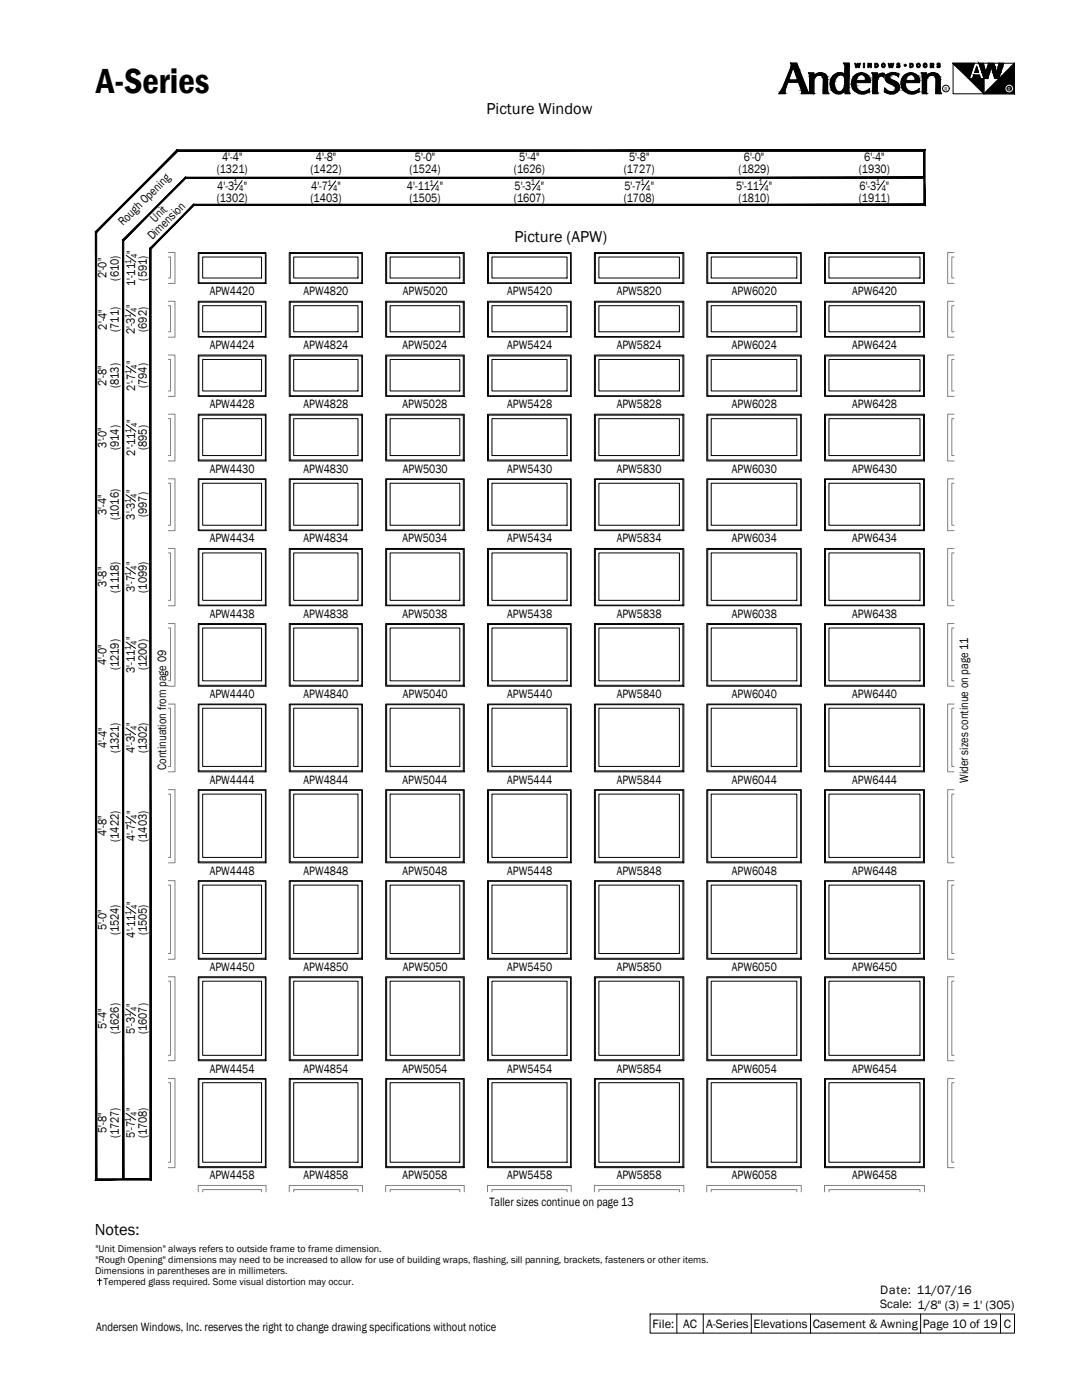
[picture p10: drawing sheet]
<svg xmlns="http://www.w3.org/2000/svg" width="216mm" height="279mm" viewBox="0 0 216 279" stroke-linecap="round" stroke-linejoin="round" font-family="sans-serif">
<defs><g id="words">
<text font-size="7.1" x="19.2" y="18.7">A-Series</text>
<text font-size="3.3" x="18.9" y="246.4">Notes:</text>
<g font-size="3.2">
<text x="97.1" y="22.7">Picture Window</text>
<text x="102.7" y="48.3">Picture (APW)</text>
</g>
<g font-size="2.5">
<text x="43.2" y="34.6">(1321)</text>
<text x="44.3" y="32.2">4'-4&quot;</text>
<text x="62" y="34.6">(1422)</text>
<text x="63" y="32.2">4'-8&quot;</text>
<text x="81.7" y="34.6">(1524)</text>
<text x="82.8" y="32.2">5'-0&quot;</text>
<text x="102.5" y="34.6">(1626)</text>
<text x="103.6" y="32.2">5'-4&quot;</text>
<text x="124.5" y="34.6">(1727)</text>
<text x="125.5" y="32.2">5'-8&quot;</text>
<text x="147.4" y="34.6">(1829)</text>
<text x="148.5" y="32.2">6'-0&quot;</text>
<text x="171.4" y="34.6">(1930)</text>
<text x="172.5" y="32.2">6'-4&quot;</text>
<text x="43.2" y="40.2">(1302)</text>
<text x="43.4" y="37.8">4'-3</text>
<text x="48.6" y="37.8">&quot;</text>
<text x="62" y="40.2">(1403)</text>
<text x="62.1" y="37.9">4'-7</text>
<text x="67.4" y="37.9">&quot;</text>
<text x="81.2" y="37.9">4'-11</text>
<text x="81.7" y="40.2">(1505)</text>
<text x="87.7" y="37.9">&quot;</text>
<text x="102.5" y="40.2">(1607)</text>
<text x="102.7" y="37.8">5'-3</text>
<text x="107.9" y="37.8">&quot;</text>
<text x="124.5" y="40.2">(1708)</text>
<text x="124.6" y="37.8">5'-7</text>
<text x="129.9" y="37.8">&quot;</text>
<text x="146.9" y="37.8">5'-11</text>
<text x="147.4" y="40.2">(1810)</text>
<text x="153.4" y="37.8">&quot;</text>
<text x="171.4" y="40.2">(1911)</text>
<text x="171.5" y="37.8">6'-3</text>
<text x="176.8" y="37.8">&quot;</text>
<text x="24.6" y="45.2" transform="rotate(-45 24.6 45.2)">Rough Opening</text>
<text x="30.4" y="48" transform="rotate(-45 30.4 48)">Dimension</text>
<text x="31" y="44.5" transform="rotate(-45 31 44.5)">Unit</text>
<text x="27" y="50.6" transform="rotate(-90 27 50.6)">&quot;</text>
<text x="21.3" y="55.5" transform="rotate(-90 21.3 55.5)">2'-0&quot;</text>
<text x="23.7" y="56" transform="rotate(-90 23.7 56)">(610)</text>
<text x="27" y="57.1" transform="rotate(-90 27 57.1)">1'-11</text>
<text x="29.3" y="56" transform="rotate(-90 29.3 56)">(591)</text>
<text x="41.8" y="58.9">APW4420</text>
<text x="60.6" y="58.9">APW4820</text>
<text x="80.4" y="58.9">APW5020</text>
<text x="101.2" y="58.9">APW5420</text>
<text x="123.1" y="58.9">APW5820</text>
<text x="146" y="58.9">APW6020</text>
<text x="170" y="58.9">APW6420</text>
<text x="21.3" y="65.8" transform="rotate(-90 21.3 65.8)">2'-4&quot;</text>
<text x="26.9" y="61.4" transform="rotate(-90 26.9 61.4)">&quot;</text>
<text x="23.7" y="66.2" transform="rotate(-90 23.7 66.2)">(711)</text>
<text x="26.9" y="66.7" transform="rotate(-90 26.9 66.7)">2'-3</text>
<text x="29.3" y="66.2" transform="rotate(-90 29.3 66.2)">(692)</text>
<text x="41.8" y="69.6">APW4424</text>
<text x="60.6" y="69.6">APW4824</text>
<text x="80.3" y="69.6">APW5024</text>
<text x="101.2" y="69.6">APW5424</text>
<text x="123.1" y="69.6">APW5824</text>
<text x="146" y="69.6">APW6024</text>
<text x="170" y="69.6">APW6424</text>
<text x="21.3" y="77" transform="rotate(-90 21.3 77)">2'-8&quot;</text>
<text x="23.7" y="77.5" transform="rotate(-90 23.7 77.5)">(813)</text>
<text x="27" y="78" transform="rotate(-90 27 78)">2'-7</text>
<text x="27" y="72.7" transform="rotate(-90 27 72.7)">&quot;</text>
<text x="29.3" y="77.5" transform="rotate(-90 29.3 77.5)">(794)</text>
<text x="41.8" y="81.5">APW4428</text>
<text x="60.6" y="81.5">APW4828</text>
<text x="80.3" y="81.5">APW5028</text>
<text x="101.2" y="81.5">APW5428</text>
<text x="123.1" y="81.5">APW5828</text>
<text x="146" y="81.5">APW6028</text>
<text x="170" y="81.5">APW6428</text>
<text x="21.3" y="89.3" transform="rotate(-90 21.3 89.3)">3'-0&quot;</text>
<text x="23.7" y="89.8" transform="rotate(-90 23.7 89.8)">(914)</text>
<text x="27" y="84.4" transform="rotate(-90 27 84.4)">&quot;</text>
<text x="29.3" y="89.8" transform="rotate(-90 29.3 89.8)">(895)</text>
<text x="27" y="90.9" transform="rotate(-90 27 90.9)">2'-11</text>
<text x="41.8" y="94.3">APW4430</text>
<text x="60.6" y="94.3">APW4830</text>
<text x="80.4" y="94.3">APW5030</text>
<text x="101.2" y="94.3">APW5430</text>
<text x="123.1" y="94.3">APW5830</text>
<text x="146" y="94.3">APW6030</text>
<text x="170" y="94.3">APW6430</text>
<text x="26.9" y="98.4" transform="rotate(-90 26.9 98.4)">&quot;</text>
<text x="21.3" y="102.7" transform="rotate(-90 21.3 102.7)">3'-4&quot;</text>
<text x="23.7" y="103.8" transform="rotate(-90 23.7 103.8)">(1016)</text>
<text x="26.9" y="103.7" transform="rotate(-90 26.9 103.7)">3'-3</text>
<text x="29.3" y="103.2" transform="rotate(-90 29.3 103.2)">(997)</text>
<text x="26.9" y="112.8" transform="rotate(-90 26.9 112.8)">&quot;</text>
<text x="41.8" y="108.3">APW4434</text>
<text x="60.6" y="108.3">APW4834</text>
<text x="80.3" y="108.3">APW5034</text>
<text x="101.2" y="108.3">APW5434</text>
<text x="123.1" y="108.3">APW5834</text>
<text x="146" y="108.3">APW6034</text>
<text x="170" y="108.3">APW6434</text>
<text x="21.3" y="117.2" transform="rotate(-90 21.3 117.2)">3'-8&quot;</text>
<text x="23.7" y="118.3" transform="rotate(-90 23.7 118.3)">(1118)</text>
<text x="26.9" y="118.2" transform="rotate(-90 26.9 118.2)">3'-7</text>
<text x="29.3" y="118.3" transform="rotate(-90 29.3 118.3)">(1099)</text>
<text x="41.8" y="123.2">APW4438</text>
<text x="60.6" y="123.2">APW4838</text>
<text x="80.3" y="123.2">APW5038</text>
<text x="101.2" y="123.2">APW5438</text>
<text x="123.1" y="123.2">APW5838</text>
<text x="146" y="123.2">APW6038</text>
<text x="170" y="123.2">APW6438</text>
<text x="26.9" y="127.7" transform="rotate(-90 26.9 127.7)">&quot;</text>
<text x="21.3" y="132.7" transform="rotate(-90 21.3 132.7)">4'-0&quot;</text>
<text x="23.7" y="133.8" transform="rotate(-90 23.7 133.8)">(1219)</text>
<text x="26.9" y="134.3" transform="rotate(-90 26.9 134.3)">3'-11</text>
<text x="29.3" y="133.8" transform="rotate(-90 29.3 133.8)">(1200)</text>
<text x="41.8" y="139.3">APW4440</text>
<text x="60.6" y="139.3">APW4840</text>
<text x="80.4" y="139.3">APW5040</text>
<text x="101.2" y="139.3">APW5440</text>
<text x="123.1" y="139.3">APW5840</text>
<text x="146" y="139.3">APW6040</text>
<text x="170" y="139.3">APW6440</text>
<text x="21.3" y="149.3" transform="rotate(-90 21.3 149.3)">4'-4&quot;</text>
<text x="26.9" y="145" transform="rotate(-90 26.9 145)">&quot;</text>
<text x="23.7" y="150.4" transform="rotate(-90 23.7 150.4)">(1321)</text>
<text x="26.9" y="150.2" transform="rotate(-90 26.9 150.2)">4'-3</text>
<text x="29.3" y="150.4" transform="rotate(-90 29.3 150.4)">(1302)</text>
<text x="33.1" y="153.7" transform="rotate(-90 33.1 153.7)">Continuation from page 09</text>
<text x="41.8" y="156.4">APW4444</text>
<text x="60.6" y="156.4">APW4844</text>
<text x="80.3" y="156.4">APW5044</text>
<text x="101.2" y="156.4">APW5444</text>
<text x="123.1" y="156.4">APW5844</text>
<text x="146" y="156.4">APW6044</text>
<text x="170" y="156.4">APW6444</text>
<text x="193.2" y="156.3" transform="rotate(-90 193.2 156.3)">Wider sizes continue on page 11</text>
<text x="21.3" y="166.9" transform="rotate(-90 21.3 166.9)">4'-8&quot;</text>
<text x="27" y="167.8" transform="rotate(-90 27 167.8)">4'-7</text>
<text x="27" y="162.5" transform="rotate(-90 27 162.5)">&quot;</text>
<text x="23.7" y="168" transform="rotate(-90 23.7 168)">(1422)</text>
<text x="29.3" y="168" transform="rotate(-90 29.3 168)">(1403)</text>
<text x="41.8" y="174.5">APW4448</text>
<text x="60.6" y="174.5">APW4848</text>
<text x="80.3" y="174.5">APW5048</text>
<text x="101.2" y="174.5">APW5448</text>
<text x="123.1" y="174.5">APW5848</text>
<text x="146" y="174.5">APW6048</text>
<text x="170" y="174.5">APW6448</text>
<text x="21.3" y="185.6" transform="rotate(-90 21.3 185.6)">5'-0&quot;</text>
<text x="27" y="180.6" transform="rotate(-90 27 180.6)">&quot;</text>
<text x="23.7" y="186.7" transform="rotate(-90 23.7 186.7)">(1524)</text>
<text x="27" y="187.1" transform="rotate(-90 27 187.1)">4'-11</text>
<text x="29.3" y="186.7" transform="rotate(-90 29.3 186.7)">(1505)</text>
<text x="41.8" y="193.8">APW4450</text>
<text x="60.6" y="193.8">APW4850</text>
<text x="80.4" y="193.8">APW5050</text>
<text x="101.2" y="193.8">APW5450</text>
<text x="123.1" y="193.8">APW5850</text>
<text x="146" y="193.8">APW6050</text>
<text x="170" y="193.8">APW6450</text>
<text x="26.9" y="201" transform="rotate(-90 26.9 201)">&quot;</text>
<text x="21.3" y="205.3" transform="rotate(-90 21.3 205.3)">5'-4&quot;</text>
<text x="23.7" y="206.4" transform="rotate(-90 23.7 206.4)">(1626)</text>
<text x="26.9" y="206.3" transform="rotate(-90 26.9 206.3)">5'-3</text>
<text x="29.3" y="206.4" transform="rotate(-90 29.3 206.4)">(1607)</text>
<text x="41.8" y="214">APW4454</text>
<text x="60.6" y="214">APW4854</text>
<text x="80.3" y="214">APW5054</text>
<text x="101.2" y="214">APW5454</text>
<text x="123.1" y="214">APW5854</text>
<text x="146" y="214">APW6054</text>
<text x="170" y="214">APW6454</text>
<text x="26.9" y="221.8" transform="rotate(-90 26.9 221.8)">&quot;</text>
<text x="21.3" y="226.1" transform="rotate(-90 21.3 226.1)">5'-8&quot;</text>
<text x="23.7" y="227.2" transform="rotate(-90 23.7 227.2)">(1727)</text>
<text x="26.9" y="227.1" transform="rotate(-90 26.9 227.1)">5'-7</text>
<text x="29.3" y="227.2" transform="rotate(-90 29.3 227.2)">(1708)</text>
<text x="41.8" y="235.4">APW4458</text>
<text x="60.6" y="235.4">APW4858</text>
<text x="80.3" y="235.4">APW5058</text>
<text x="101.2" y="235.4">APW5458</text>
<text x="123.1" y="235.4">APW5858</text>
<text x="146" y="235.4">APW6058</text>
<text x="170" y="235.4">APW6458</text>
<text x="97.7" y="240.6">Taller sizes continue on page 13</text>
<text x="175.6" y="258.3">Date: 11/07/16</text>
<text x="175.6" y="261.1">Scale: 1/8&quot; (3) = 1' (305)</text>
<text x="19.2" y="265.6">Andersen Windows, Inc. reserves the right to change drawing specifications without notice</text>
<text x="130.2" y="265">File:</text>
<text x="136.3" y="265">AC</text>
<text x="140.9" y="265">A-Series</text>
<text x="150.4" y="265">Elevations</text>
<text x="162.2" y="265">Casement &amp; Awning</text>
<text x="184.1" y="265">Page 10 of 19</text>
<text x="200.3" y="265">C</text>
</g>
<g font-size="2">
<text x="19" y="249.9">&quot;Unit Dimension&quot; always refers to outside frame to frame dimension.</text>
<text x="19" y="254.3">Dimensions in parentheses are in millimeters.</text>
<text x="19" y="252.1">&quot;Rough Opening&quot; dimensions may need to be increased to allow for use of building wraps, flashing, sill panning, brackets, fasteners or other items.</text>
<text x="20.7" y="256.5">Tempered glass required. Some visual distortion may occur.</text>
</g>
<g font-size="1.7">
<text x="46.6" y="37">1</text>
<text x="47.7" y="38.2">4</text>
<text x="65.3" y="37.1">1</text>
<text x="66.5" y="38.2">4</text>
<text x="85.7" y="37.1">1</text>
<text x="86.9" y="38.2">4</text>
<text x="105.9" y="37">1</text>
<text x="107.1" y="38.2">4</text>
<text x="127.8" y="37">1</text>
<text x="129" y="38.2">4</text>
<text x="151.4" y="37">1</text>
<text x="152.5" y="38.2">4</text>
<text x="174.7" y="37">1</text>
<text x="176" y="38.2">4</text>
<text x="26.2" y="52.6" transform="rotate(-90 26.2 52.6)">1</text>
<text x="27.4" y="51.5" transform="rotate(-90 27.4 51.5)">4</text>
<text x="26.1" y="63.4" transform="rotate(-90 26.1 63.4)">1</text>
<text x="27.3" y="62.3" transform="rotate(-90 27.3 62.3)">4</text>
<text x="26.2" y="74.7" transform="rotate(-90 26.2 74.7)">1</text>
<text x="27.4" y="73.6" transform="rotate(-90 27.4 73.6)">4</text>
<text x="26.2" y="86.5" transform="rotate(-90 26.2 86.5)">1</text>
<text x="27.4" y="85.3" transform="rotate(-90 27.4 85.3)">4</text>
<text x="26.1" y="100.4" transform="rotate(-90 26.1 100.4)">1</text>
<text x="27.3" y="99.3" transform="rotate(-90 27.3 99.3)">4</text>
<text x="27.3" y="113.7" transform="rotate(-90 27.3 113.7)">4</text>
<text x="26.1" y="114.9" transform="rotate(-90 26.1 114.9)">1</text>
<text x="26.1" y="129.8" transform="rotate(-90 26.1 129.8)">1</text>
<text x="27.3" y="128.6" transform="rotate(-90 27.3 128.6)">4</text>
<text x="26.1" y="147" transform="rotate(-90 26.1 147)">1</text>
<text x="27.3" y="145.8" transform="rotate(-90 27.3 145.8)">4</text>
<text x="26.2" y="164.6" transform="rotate(-90 26.2 164.6)">1</text>
<text x="27.4" y="163.4" transform="rotate(-90 27.4 163.4)">4</text>
<text x="26.2" y="182.7" transform="rotate(-90 26.2 182.7)">1</text>
<text x="27.4" y="181.5" transform="rotate(-90 27.4 181.5)">4</text>
<text x="26.1" y="203.1" transform="rotate(-90 26.1 203.1)">1</text>
<text x="27.3" y="201.9" transform="rotate(-90 27.3 201.9)">4</text>
<text x="26.1" y="223.8" transform="rotate(-90 26.1 223.8)">1</text>
<text x="27.3" y="222.7" transform="rotate(-90 27.3 222.7)">4</text>
</g>
<text font-size="1.1" x="188.5" y="18.1">R</text>
<text font-size="1.1" fill="#fafafa" x="201.1" y="18.1">R</text>
</g></defs>
<!-- layer: A-ELEV-GLAZ-SIGHTLINES -->
<g fill="none" stroke="#000" stroke-width=".2">
<path d="M39.6 50.4h13.5v6.2h-13.5zM39.7 50.6h13.3v5.8h-13.3zM40.4 51.3h11.8v4.2h-11.8zM57.7 50.4h14.6v6.2h-14.6zM57.9 50.6h14.3v5.8h-14.3zM58.6 51.3h12.8v4.2h-12.8zM77 50.4h15.6v6.2h-15.6zM77.1 50.6h15.3v5.8h-15.3zM77.8 51.3h14v4.2h-14zM97.3 50.4h16.7v6.2h-16.7zM97.5 50.6h16.3v5.8h-16.3zM98.2 51.3h14.9v4.2h-14.9z"/>
<path d="M118.6 50.4h17.9v6.2h-17.9zM118.8 50.6h17.5v5.8h-17.5zM119.5 51.3h16.1v4.2h-16.1zM141 50.4h18.9v6.2h-18.9zM141.2 50.6h18.6v5.8h-18.6zM141.9 51.3h17.1v4.2h-17.1zM164.5 50.4h20v6.2h-20zM164.7 50.6h19.6v5.8h-19.6zM165.4 51.3h18.2v4.2h-18.2zM39.6 60.1h13.5v7.2h-13.5zM39.6 70.9h13.5v8.2h-13.5zM39.7 60.3h13.3v6.9h-13.3z"/>
<path d="M39.7 71h13.3v8h-13.3zM40.4 61h11.8v5.2h-11.8zM40.4 71.7h11.8v6.3h-11.8zM57.7 60.1h14.6v7.2h-14.6zM57.7 70.9h14.6v8.2h-14.6zM57.9 60.3h14.3v6.9h-14.3zM57.9 71h14.3v8h-14.3zM58.6 61h12.8v5.2h-12.8zM58.6 71.7h12.8v6.3h-12.8zM77 60.1h15.6v7.2h-15.6zM77 70.9h15.6v8.2h-15.6zM77.1 60.3h15.3v6.9h-15.3z"/>
<path d="M77.1 71h15.3v8h-15.3zM77.8 61h14v5.2h-14zM77.8 71.7h14v6.3h-14zM97.3 60.1h16.7v7.2h-16.7zM97.3 70.9h16.7v8.2h-16.7zM97.5 60.3h16.3v6.9h-16.3zM97.5 71h16.3v8h-16.3zM98.2 61h14.9v5.2h-14.9zM98.2 71.7h14.9v6.3h-14.9zM118.6 60.1h17.9v7.2h-17.9zM118.6 70.9h17.9v8.2h-17.9zM118.8 60.3h17.5v6.9h-17.5z"/>
<path d="M118.8 71h17.5v8h-17.5zM119.5 61h16.1v5.2h-16.1zM119.5 71.7h16.1v6.3h-16.1zM141 60.1h18.9v7.2h-18.9zM141 70.9h18.9v8.2h-18.9zM141.2 60.3h18.6v6.9h-18.6zM141.2 71h18.6v8h-18.6zM141.9 61h17.1v5.2h-17.1zM141.9 71.7h17.1v6.3h-17.1zM164.5 60.1h20v7.2h-20zM164.5 70.9h20v8.2h-20zM164.7 60.3h19.6v6.9h-19.6z"/>
<path d="M164.7 71h19.6v8h-19.6zM165.4 61h18.2v5.2h-18.2zM165.4 71.7h18.2v6.3h-18.2zM39.6 82.7h13.5v9.3h-13.5zM39.6 95.6h13.5v10.3h-13.5zM39.7 82.9h13.3v8.9h-13.3zM39.7 95.7h13.3v10.1h-13.3zM40.4 83.6h11.8v7.3h-11.8zM40.4 96.4h11.8v8.4h-11.8zM57.7 82.7h14.6v9.3h-14.6zM57.7 95.6h14.6v10.3h-14.6zM57.9 82.9h14.3v8.9h-14.3z"/>
<path d="M57.9 95.7h14.3v10.1h-14.3zM58.6 83.6h12.8v7.3h-12.8zM58.6 96.4h12.8v8.4h-12.8zM77 82.7h15.6v9.3h-15.6zM77 95.6h15.6v10.3h-15.6zM77.1 82.9h15.3v8.9h-15.3zM77.1 95.7h15.3v10.1h-15.3zM77.8 83.6h14v7.3h-14zM77.8 96.4h14v8.4h-14zM97.3 82.7h16.7v9.3h-16.7zM97.3 95.6h16.7v10.3h-16.7zM97.5 82.9h16.3v8.9h-16.3z"/>
<path d="M97.5 95.7h16.3v10.1h-16.3zM98.2 83.6h14.9v7.3h-14.9zM98.2 96.4h14.9v8.4h-14.9zM118.6 82.7h17.9v9.3h-17.9zM118.6 95.6h17.9v10.3h-17.9zM118.8 82.9h17.5v8.9h-17.5zM118.8 95.7h17.5v10.1h-17.5zM119.5 83.6h16.1v7.3h-16.1zM119.5 96.4h16.1v8.4h-16.1zM141 82.7h18.9v9.3h-18.9zM141 95.6h18.9v10.3h-18.9zM141.2 82.9h18.6v8.9h-18.6z"/>
<path d="M141.2 95.7h18.6v10.1h-18.6zM141.9 83.6h17.1v7.3h-17.1zM141.9 96.4h17.1v8.4h-17.1zM164.5 82.7h20v9.3h-20zM164.5 95.6h20v10.3h-20zM164.7 82.9h19.6v8.9h-19.6zM164.7 95.7h19.6v10.1h-19.6zM165.4 83.6h18.2v7.3h-18.2zM165.4 96.4h18.2v8.4h-18.2zM39.6 109.5h13.5v11.4h-13.5zM39.7 109.7h13.3v11.1h-13.3zM40.4 110.3h11.8v9.5h-11.8z"/>
<path d="M57.7 109.5h14.6v11.4h-14.6zM57.9 109.7h14.3v11.1h-14.3zM58.6 110.3h12.8v9.5h-12.8zM77 109.5h15.6v11.4h-15.6zM77.1 109.7h15.3v11.1h-15.3zM77.8 110.3h14v9.5h-14zM97.3 109.5h16.7v11.4h-16.7zM97.5 109.7h16.3v11.1h-16.3zM98.2 110.3h14.9v9.5h-14.9zM118.6 109.5h17.9v11.4h-17.9zM118.8 109.7h17.5v11.1h-17.5zM119.5 110.3h16.1v9.5h-16.1z"/>
<path d="M141 109.5h18.9v11.4h-18.9zM141.2 109.7h18.6v11.1h-18.6zM141.9 110.3h17.1v9.5h-17.1zM164.5 109.5h20v11.4h-20zM164.7 109.7h19.6v11.1h-19.6zM165.4 110.3h18.2v9.5h-18.2zM39.6 124.4h13.5v12.6h-13.5zM39.7 124.6h13.3v12.2h-13.3zM40.4 125.3h11.8v10.6h-11.8zM57.7 124.4h14.6v12.6h-14.6zM57.9 124.6h14.3v12.2h-14.3zM58.6 125.3h12.8v10.6h-12.8z"/>
<path d="M77 124.4h15.6v12.6h-15.6zM77.1 124.6h15.3v12.2h-15.3zM77.8 125.3h14v10.6h-14zM97.3 124.4h16.7v12.6h-16.7zM97.5 124.6h16.3v12.2h-16.3zM98.2 125.3h14.9v10.6h-14.9zM118.6 124.4h17.9v12.6h-17.9zM118.8 124.6h17.5v12.2h-17.5zM119.5 125.3h16.1v10.6h-16.1zM141 124.4h18.9v12.6h-18.9zM141.2 124.6h18.6v12.2h-18.6zM141.9 125.3h17.1v10.6h-17.1z"/>
<path d="M164.5 124.4h20v12.6h-20zM164.7 124.6h19.6v12.2h-19.6zM165.4 125.3h18.2v10.6h-18.2zM39.6 140.5h13.5v13.5h-13.5zM39.6 157.6h13.5v14.6h-13.5zM39.7 140.6h13.3v13.2h-13.3zM39.7 157.7h13.3v14.3h-13.3zM40.4 141.3h11.8v11.7h-11.8zM40.4 158.5h11.8v12.6h-11.8zM57.7 140.5h14.6v13.5h-14.6zM57.7 157.6h14.6v14.6h-14.6zM57.9 140.6h14.3v13.2h-14.3z"/>
<path d="M57.9 157.7h14.3v14.3h-14.3zM58.6 141.3h12.8v11.7h-12.8zM58.6 158.5h12.8v12.6h-12.8zM77 140.5h15.6v13.5h-15.6zM77 157.6h15.6v14.6h-15.6zM77.1 140.6h15.3v13.2h-15.3zM77.1 157.7h15.3v14.3h-15.3zM77.8 141.3h14v11.7h-14zM77.8 158.5h14v12.6h-14zM97.3 140.5h16.7v13.5h-16.7zM97.3 157.6h16.7v14.6h-16.7zM97.5 140.6h16.3v13.2h-16.3z"/>
<path d="M97.5 157.7h16.3v14.3h-16.3zM98.2 141.3h14.9v11.7h-14.9zM98.2 158.5h14.9v12.6h-14.9zM118.6 140.5h17.9v13.5h-17.9zM118.6 157.6h17.9v14.6h-17.9zM118.8 140.6h17.5v13.2h-17.5zM118.8 157.7h17.5v14.3h-17.5zM119.5 141.3h16.1v11.7h-16.1zM119.5 158.5h16.1v12.6h-16.1zM141 140.5h18.9v13.5h-18.9zM141 157.6h18.9v14.6h-18.9zM141.2 140.6h18.6v13.2h-18.6z"/>
<path d="M141.2 157.7h18.6v14.3h-18.6zM141.9 141.3h17.1v11.7h-17.1zM141.9 158.5h17.1v12.6h-17.1zM164.5 140.5h20v13.5h-20zM164.5 157.6h20v14.6h-20zM164.7 140.6h19.6v13.2h-19.6zM164.7 157.7h19.6v14.3h-19.6zM165.4 141.3h18.2v11.7h-18.2zM165.4 158.5h18.2v12.6h-18.2zM39.6 175.8h13.5v15.6h-13.5zM39.7 175.9h13.3v15.3h-13.3zM40.4 176.6h11.8v13.7h-11.8z"/>
<path d="M57.7 175.8h14.6v15.6h-14.6zM57.9 175.9h14.3v15.3h-14.3zM58.6 176.6h12.8v13.7h-12.8zM77 175.8h15.6v15.6h-15.6zM77.1 175.9h15.3v15.3h-15.3zM77.8 176.6h14v13.7h-14zM97.3 175.8h16.7v15.6h-16.7zM97.5 175.9h16.3v15.3h-16.3zM98.2 176.6h14.9v13.7h-14.9zM118.6 175.8h17.9v15.6h-17.9zM118.8 175.9h17.5v15.3h-17.5zM119.5 176.6h16.1v13.7h-16.1z"/>
<path d="M141 175.8h18.9v15.6h-18.9zM141.2 175.9h18.6v15.3h-18.6zM141.9 176.6h17.1v13.7h-17.1zM164.5 175.8h20v15.6h-20zM164.7 175.9h19.6v15.3h-19.6zM165.4 176.6h18.2v13.7h-18.2zM39.6 194.9h13.5v16.8h-13.5zM39.7 195.1h13.3v16.4h-13.3zM40.4 195.8h11.8v14.8h-11.8zM57.7 194.9h14.6v16.8h-14.6zM57.9 195.1h14.3v16.4h-14.3zM58.6 195.8h12.8v14.8h-12.8z"/>
<path d="M77 194.9h15.6v16.8h-15.6zM77.1 195.1h15.3v16.4h-15.3zM77.8 195.8h14v14.8h-14zM97.3 194.9h16.7v16.8h-16.7zM97.5 195.1h16.3v16.4h-16.3zM98.2 195.8h14.9v14.8h-14.9zM118.6 194.9h17.9v16.8h-17.9zM118.8 195.1h17.5v16.4h-17.5zM119.5 195.8h16.1v14.8h-16.1zM141 194.9h18.9v16.8h-18.9zM141.2 195.1h18.6v16.4h-18.6zM141.9 195.8h17.1v14.8h-17.1z"/>
<path d="M164.5 194.9h20v16.8h-20zM164.7 195.1h19.6v16.4h-19.6zM165.4 195.8h18.2v14.8h-18.2zM39.6 215.3h13.5v17.7h-13.5zM39.7 215.4h13.3v17.4h-13.3zM40.4 216.1h11.8v15.9h-11.8zM57.7 215.3h14.6v17.7h-14.6zM57.9 215.4h14.3v17.4h-14.3zM58.6 216.1h12.8v15.9h-12.8zM77 215.3h15.6v17.7h-15.6zM77.1 215.4h15.3v17.4h-15.3zM77.8 216.1h14v15.9h-14z"/>
<path d="M97.3 215.3h16.7v17.7h-16.7zM97.5 215.4h16.3v17.4h-16.3zM98.2 216.1h14.9v15.9h-14.9zM118.6 215.3h17.9v17.7h-17.9zM118.8 215.4h17.5v17.4h-17.5zM119.5 216.1h16.1v15.9h-16.1zM141 215.3h18.9v17.7h-18.9zM141.2 215.4h18.6v17.4h-18.6zM141.9 216.1h17.1v15.9h-17.1zM164.5 215.3h20v17.7h-20zM164.7 215.4h19.6v17.4h-19.6zM165.4 216.1h18.2v15.9h-18.2z"/>
</g>
<!-- layer: A-ANNO-TEXT -->
<g fill="#000" stroke="#000" stroke-width=".2">
<path d="M163.5 14.7h.4zM166.9 18.6h.9zM166.9 18.6l.5 .1zM175 15.5h.1zM176 14.7h.3zM178.2 14.6l.1 .1zM181.7 18.6h.6zM181.7 18.6l.2 .1zM183.1 18.1l.2-.1zM186 14.7h.4zM193.3 15.7h3v3zM202.4 12.6v.7h-.6z"/>
<path d="M156.1 18l.4 .3v-.3zM156.1 18l.4 .3h-.6z"/>
<path d="M155.9 18.3l.6 .1v-.1zM155.9 18.3l.6 .1h-.7z"/>
<path d="M155.8 18.4l.7 .2v-.2zM155.8 18.4l.7 .2h-.8z"/>
<path d="M156.1 17.9h.5zM156.1 17.9l.4 .1z"/>
<path d="M156.3 17.4l.3 .5 .1-.5zM156.3 17.4l.3 .5h-.5z"/>
<path d="M156.8 16.3l-.1 1.1 .4-1.1zM156.8 16.3l-.1 1.1h-.4z"/>
<path d="M157.9 13.6l-.7 2.5 .8-2.5zM157.9 13.6l-.7 2.5h-.3z"/>
<path d="M157.9 13.3l.1 .3 .1-.3zM157.9 13.3l.1 .3h-.1z"/>
<path d="M158 12.9l.1 .4 .1-.4zM158 12.9l.1 .4h-.2z"/>
<path d="M158 12.8l.2 .1 .1-.1zM158 12.8l.2 .1h-.2z"/>
<path d="M158 12.7l.9 .1zM158 12.7l.9 .1z"/>
<path d="M158.3 12.8l.7 .1-.1-.1zM158.3 12.8l.7 .1h-.6z"/>
<path d="M158.4 12.9l.9 .7-.3-.7zM158.4 12.9l.9 .7h-.8z"/>
<path d="M158.5 13.6l.8 .3v-.3zM158.5 13.6l.8 .3h-.7z"/>
<path d="M158.6 13.9l1.6 2.2-.9-2.2zM158.6 13.9l1.6 2.2h-.8z"/>
<path d="M156.9 16.1l3.4 .2-.1-.2zM156.9 16.1l3.4 .2h-3.5z"/>
<path d="M159.4 16.3l1.6 1.8-.7-1.8zM159.4 16.3l1.6 1.8h-.9z"/>
<path d="M160.1 18.1l1 .2-.1-.2zM160.1 18.1l1 .2h-1z"/>
<path d="M160.1 18.3l1.1 .2-.1-.2zM160.1 18.3l1.1 .2h-1.1z"/>
<path d="M160.1 18.5l1.1 .1v-.1zM160.1 18.5l1.1 .1h-1.1z"/>
<path d="M161.6 14.7l.6 .1v-.1zM161.6 14.7l.6 .1h-.6z"/>
<path d="M161.6 14.8l.6 .3v-.3zM161.6 14.8l.6 .3h-.5z"/>
<path d="M161.7 15.1l.5 .3v-.3zM161.7 15.1l.5 .3h-.5z"/>
<path d="M161.7 18.4l.6 .2-.1-.2zM161.7 18.4l.6 .2h-.6z"/>
<path d="M161.7 16.1l.5 2.3 .1-2.3zM161.7 16.1l.5 2.3h-.5z"/>
<path d="M161.7 15.6l.6 .5 .1-.5zM161.7 15.6l.6 .5h-.6z"/>
<path d="M161.7 15.4l.7 .2 .2-.2zM161.7 15.4l.7 .2h-.7z"/>
<path d="M162.4 15.2l.2 .2v-.2zM162.2 15.4l.2-.2 .2 .2z"/>
<path d="M162.7 15l-.1 .2 .4-.2zM162.4 15.2l.3-.2-.1 .2z"/>
<path d="M163.2 14.7h1zM163.2 14.7h1z"/>
<path d="M162.8 14.9h.5zM162.8 14.9h.6z"/>
<path d="M162.8 14.9h.5zM162.8 14.9l.2 .1z"/>
<path d="M162.9 14.8h.5zM162.9 14.8l.5 .1z"/>
<path d="M163.5 14.7h.7zM163.2 14.7h1z"/>
<path d="M163.2 14.7l1.3 .1zM162.9 14.8l.3-.1 1.3 .1z"/>
<path d="M162.9 14.8h1.7zM162.9 14.8h1.7z"/>
<path d="M163.4 14.8l1.2 .1zM163.4 14.8l1.2 .1z"/>
<path d="M163.6 14.9h1zM163.6 14.9h1z"/>
<path d="M163.8 14.9l.9 .1-.1-.1zM163.8 14.9l.9 .1z"/>
<path d="M164 15l.8 .1zM164 15l.8 .1z"/>
<path d="M164.1 15.1l.8 .2-.1-.2zM164.1 15.1l.8 .2h-.7z"/>
<path d="M164.2 15.3l.8 .1-.1-.1zM164.2 15.3l.8 .1h-.7z"/>
<path d="M164.3 15.4l.7 .1v-.1zM164.3 15.4l.7 .1h-.7z"/>
<path d="M164.3 15.5l.7 .3v-.3zM164.3 15.5l.7 .3h-.6z"/>
<path d="M164.4 15.8l.6 .1zM164.4 15.8l.6 .1z"/>
<path d="M164.4 15.9l.6 2.1v-2.1zM164.4 15.9l.6 2.1h-.6z"/>
<path d="M164.4 18l.7 .5-.1-.5zM164.4 18l.7 .5h-.7z"/>
<path d="M164.4 18.5l.8 .1-.1-.1zM164.4 18.5l.8 .1h-.8z"/>
<path d="M165.7 16.7l.7 .1v-.1zM165.7 16.7l.7 .1h-.7z"/>
<path d="M165.7 16.8l.8 .6-.1-.6zM165.7 16.8l.8 .6h-.6z"/>
<path d="M165.9 15.9l.6 .3v-.3zM165.9 15.9l.6 .3h-.7z"/>
<path d="M165.8 16.2l.6 .5 .1-.5zM165.8 16.2l.6 .5h-.7z"/>
<path d="M165.9 17.4h.6zM165.9 17.4h.6z"/>
<path d="M165.9 17.4l.8 .6-.2-.6zM165.9 17.4l.8 .6h-.6z"/>
<path d="M166 15.7l.5 .2 .2-.2zM166 15.7l.5 .2h-.6z"/>
<path d="M166.1 18l.7 .1-.1-.1zM166.1 18l.7 .1h-.5z"/>
<path d="M166.3 18.1l.8 .2-.3-.2zM166.3 18.1l.8 .2h-.6z"/>
<path d="M166.3 15.2h.6zM166.3 15.2h.6z"/>
<path d="M166.3 15.2l.4 .5 .2-.5zM166.3 15.2l.4 .5h-.7z"/>
<path d="M166.5 18.3l.6 .1zM166.5 18.3l.6 .1z"/>
<path d="M166.6 18.4l.8 .1zM166.6 18.4l.8 .1z"/>
<path d="M166.7 14.9h.6zM166.7 14.9h.7z"/>
<path d="M166.7 14.9l.2 .3 .4-.3zM166.3 15.2l.4-.3 .2 .3z"/>
<path d="M166.7 18.5h.8zM166.7 18.5h.8z"/>
<path d="M166.9 14.8h.9zM166.7 14.9h.7z"/>
<path d="M166.9 18.5l.9 .1zM166.9 18.5l.9 .1z"/>
<path d="M167.6 14.6l.4 .1zM167.1 14.7h.9z"/>
<path d="M167.1 14.7h1zM167.1 14.7h1z"/>
<path d="M166.7 18.5h1.3zM166.7 18.5h1.1z"/>
<path d="M167.6 18.5h.4zM167.5 18.5h.5z"/>
<path d="M167.1 14.7l1.2 .1-.2-.1zM166.9 14.8l.2-.1 1.2 .1z"/>
<path d="M167.8 18.4h.3zM167.6 18.5h.4z"/>
<path d="M168 18.3l.1 .1 .1-.1zM168 18.3l.1 .1h-.3z"/>
<path d="M167.8 14.8l.7 .1zM167.8 14.8l.7 .1z"/>
<path d="M168.1 18.1l.1 .2 .1-.2zM168 18.3l.1-.2 .1 .2z"/>
<path d="M168.3 14.9l.3 .1zM168.3 14.9l.3 .1z"/>
<path d="M168.5 17.7l-.2 .4zM168.5 17.7l-.4 .4z"/>
<path d="M168.7 15h.6zM168.7 15h.6z"/>
<path d="M168.4 15h.3zM168.4 15h.3z"/>
<path d="M168.6 17.4h.1zM168.6 17.4h.2z"/>
<path d="M168.6 17.4v.3l.1-.3zM168.6 17.4l-.1 .3z"/>
<path d="M168.8 17.4h.5zM168.8 17.4h.5z"/>
<path d="M168.6 15.5l.7 1.6v-1.6zM168.6 15.5l.7 1.6h-.7z"/>
<path d="M168.6 17.1l.7 .3v-.3zM168.6 17.1l.7 .3h-.7z"/>
<path d="M168.8 17.4l.5 .7v-.7zM168.8 17.4l.5 .7h-.6z"/>
<path d="M168.7 18.1l.6 .4v-.4zM168.7 18.1l.6 .4h-.6z"/>
<path d="M168.6 12.7l.7 .1zM168.6 12.7l.7 .1z"/>
<path d="M168.6 12.8l.7 .4v-.4zM168.6 12.8l.7 .4h-.6z"/>
<path d="M168.7 13.2l.6 1.8v-1.8zM168.7 13.2l.6 1.8h-.6z"/>
<path d="M168.4 15l.9 .2v-.2zM168.4 15l.9 .2h-.8z"/>
<path d="M168.5 15.2l.8 .3v-.3zM168.5 15.2l.8 .3h-.7z"/>
<path d="M168.7 18.5l.7 .1-.1-.1zM168.7 18.5l.7 .1h-.7z"/>
<path d="M170 16.3h3.5zM170 16.3h3.5z"/>
<path d="M170 16.9l.7 .4-.1-.4zM170 16.9l.7 .4h-.6z"/>
<path d="M170.6 18.1h.6zM170.6 18.1h.6z"/>
<path d="M170 16.4l.7 .4v-.4zM170 16.4l.7 .4h-.7z"/>
<path d="M170 16.8l.6 .1 .1-.1zM170 16.8l.6 .1h-.6z"/>
<path d="M170.2 15.9l.4 .3 .1-.3zM170.2 15.9l.4 .3h-.6z"/>
<path d="M170.1 17.3h.6zM170.1 17.3h.6z"/>
<path d="M170.2 17.3l.7 .4-.2-.4zM170.2 17.3l.7 .4h-.6z"/>
<path d="M170.4 15.5l.3 .4 .2-.4zM170.4 15.5l.3 .4h-.5z"/>
<path d="M170.3 17.7l.6 .1zM170.3 17.7l.6 .1z"/>
<path d="M170.4 17.8l.8 .3-.3-.3zM170.4 17.8l.8 .3h-.6z"/>
<path d="M170.4 15.4l.5 .1 .1-.1zM170.4 15.4l.5 .1h-.5z"/>
<path d="M170.7 15l.3 .4 .2-.4zM170.7 15l.3 .4h-.6z"/>
<path d="M170.6 18.1l1 .2-.4-.2zM170.6 18.1l1 .2h-.7z"/>
<path d="M170.9 15h.4zM170.7 15h.5z"/>
<path d="M171.1 14.8l.2 .2 .2-.2zM170.9 15l.2-.2 .2 .2z"/>
<path d="M170.9 18.3h.9zM170.9 18.3h.9z"/>
<path d="M171 18.3l1 .1zM171 18.3l1 .1z"/>
<path d="M171.3 14.7l.2 .1 .5-.1zM171.3 14.7l.2 .1h-.4z"/>
<path d="M171.8 18.6l.2 .1zM171.8 18.6h.7z"/>
<path d="M171.9 14.7h.5zM171.4 14.7h1z"/>
<path d="M171.4 14.7h1zM171.3 14.7h1.1z"/>
<path d="M171.3 14.7h1.2zM171.3 14.7h1.2z"/>
<path d="M172.4 18.4h.6zM172.4 18.4h.6z"/>
<path d="M171.1 18.4h1.3zM171.1 18.4h1.3z"/>
<path d="M172 14.7l.6 .1zM172 14.7l.6 .1z"/>
<path d="M172.3 14.8l.5 .1zM172.3 14.8l.5 .1z"/>
<path d="M171.4 18.5h1.2zM171.4 18.5l1.1 .1z"/>
<path d="M172.5 14.9l.5 .1zM172.5 14.9l.5 .1z"/>
<path d="M172.8 16.1h.7zM172.8 16.1h.7z"/>
<path d="M171.3 18.5h1.6zM171.3 18.5h1.3z"/>
<path d="M172.6 15l.6 .2-.2-.2zM172.6 15l.6 .2h-.5z"/>
<path d="M171.1 18.4h1.9zM171.1 18.4l1.8 .1z"/>
<path d="M172.7 15.2l.6 .2-.1-.2zM172.7 15.2l.6 .2h-.5z"/>
<path d="M172.8 18.3h.4zM172.4 18.4h.6z"/>
<path d="M172.8 15.4l.6 .2-.1-.2zM172.8 15.4l.6 .2h-.6z"/>
<path d="M173.3 18.1v.2zM172.9 18.3l.4-.2v.2z"/>
<path d="M172.9 18.3h.4zM172.8 18.3h.4z"/>
<path d="M172.8 15.6l.7 .3-.1-.3zM172.8 15.6l.7 .3h-.6z"/>
<path d="M172.9 15.9l.6 .2v-.2zM172.9 15.9l.6 .2h-.7z"/>
<path d="M172.8 16.1l.7 .1v-.1zM172.8 16.1l.7 .1h-.8z"/>
<path d="M172.7 16.2h.8zM172.5 16.2h1z"/>
<path d="M170 16.2l3.5 .1zM170 16.2l3.5 .1z"/>
<path d="M170 16.3l3.5 .1zM170 16.3l3.5 .1z"/>
<path d="M174.2 14.7l.7 .1zM174.2 14.7l.7 .1z"/>
<path d="M174.2 14.8l.7 .4v-.4zM174.2 14.8l.7 .4h-.5z"/>
<path d="M174.4 15.2l.5 .4v-.4zM174.4 15.2l.5 .4h-.6z"/>
<path d="M174.3 16.2l.6 2v-2zM174.3 16.2l.6 2h-.6z"/>
<path d="M174.3 18.2l.7 .3-.1-.3zM174.3 18.2l.7 .3h-.8z"/>
<path d="M174.3 15.9l.6 .3 .1-.3zM174.3 15.9l.6 .3h-.6z"/>
<path d="M174.2 18.5l.8 .1v-.1zM174.2 18.5l.8 .1h-.8z"/>
<path d="M174.3 15.6l.7 .3 .1-.3zM174.3 15.6l.7 .3h-.7z"/>
<path d="M175.3 15.2l-.2 .3zM175.3 15.2l-.3 .3z"/>
<path d="M175.4 15h.4zM175.4 15h.4z"/>
<path d="M175.4 15.1l-.1 .1 .3-.1zM175.4 15.1l-.1 .1z"/>
<path d="M175.4 15h.4zM175.4 15l.2 .1z"/>
<path d="M176.1 14.7h.2zM176 14.7h.3zM175.9 14.7h.4z"/>
<path d="M175.4 15h.9zM175.4 15h.9z"/>
<path d="M175.8 15h.5zM175.8 15h.5z"/>
<path d="M175.9 15l.4 .1zM175.9 15l.4 .1z"/>
<path d="M176.1 15.1l.2 .1zM176.1 15.1l.2 .1z"/>
<path d="M175.9 14.7h.4zM175.9 14.7h.4z"/>
<path d="M175.9 14.7l.4 .1v-.1zM175.6 14.8l.3-.1 .4 .1z"/>
<path d="M175.6 14.8l.7 .2v-.2zM175.4 15l.2-.2 .7 .2z"/>
<path d="M176.6 17.9l.2 .1zM176.6 17.9l.2 .1h-.2z"/>
<path d="M176.6 18l.6 .3zM176.6 18l.6 .3h-.6z"/>
<path d="M176.6 18.3h.7zM176.6 18.3h.7z"/>
<path d="M176.6 18.3l.9 .1zM176.6 18.3l.9 .1z"/>
<path d="M176.8 15.2l.5 .2v-.2zM176.8 15.2l.5 .2h-.5zM176.8 15.4h.5zM176.8 15.4h.5z"/>
<path d="M176.8 15.4l.6 .1-.1-.1zM176.8 15.4l.6 .1h-.7z"/>
<path d="M176.8 15.2h.6zM176.8 15.2h.5z"/>
<path d="M176.7 15.5l.7 .1zM176.7 15.5l.7 .1z"/>
<path d="M176.7 15.6l.8 .1-.1-.1zM176.7 15.6l.8 .1h-.7z"/>
<path d="M177 15h.5zM176.9 15h.6z"/>
<path d="M176.9 15l.5 .2 .1-.2zM176.9 15l.5 .2h-.6z"/>
<path d="M176.8 15.7l.8 .2-.1-.2zM176.8 15.7l.8 .2h-.8z"/>
<path d="M177 14.9l.5 .1 .1-.1zM177 14.9l.5 .1h-.5z"/>
<path d="M177.1 14.9h.6zM177 14.9h.6z"/>
<path d="M176.8 15.9h.9zM176.8 15.9h.9z"/>
<path d="M176.8 15.9l1.1 .1-.2-.1zM176.8 15.9l1.1 .1h-1.1z"/>
<path d="M176.8 18.4h.9zM176.8 18.4h.9z"/>
<path d="M176.8 18.4l1.1 .1zM176.8 18.4l1.1 .1z"/>
<path d="M177.2 14.8h.6zM177.1 14.9h.6z"/>
<path d="M176.8 16l1.3 .1-.2-.1zM176.8 16l1.3 .1h-1.2z"/>
<path d="M177.3 14.8h.6zM177.2 14.8h.6z"/>
<path d="M176.9 16.1l1.5 .1-.3-.1zM176.9 16.1l1.5 .1h-1.4z"/>
<path d="M177.4 14.8h.8zM177.3 14.8h.6z"/>
<path d="M177.7 18.7h.5zM177.7 18.7h.4zM177.7 18.7h.4z"/>
<path d="M177.5 18.6h.7zM177.5 18.6l.7 .1z"/>
<path d="M178.1 14.7h.4zM177.9 14.7h.6z"/>
<path d="M177 16.2h1.5zM177 16.2h1.5z"/>
<path d="M177.1 16.2l1.6 .2-.2-.2zM177.1 16.2l1.6 .2h-1.5z"/>
<path d="M177.2 18.5l1.3 .1zM177.2 18.5l1.3 .1z"/>
<path d="M177.3 18.6h1.2zM177.3 18.6h.9z"/>
<path d="M177.9 14.7h.7zM177.9 14.7h.7z"/>
<path d="M177.9 14.7h1zM177.5 14.7h1.4zM177.5 14.7h1.4zM177.5 14.7h1.4z"/>
<path d="M177.2 16.4h1.5zM177.2 16.4h1.5z"/>
<path d="M177 18.5h1.7zM177 18.5h1.5z"/>
<path d="M177.3 16.4l1.6 .2-.2-.2zM177.3 16.4l1.6 .2h-1.4z"/>
<path d="M178.2 18.4l.5 .1zM178.2 18.4l.5 .1z"/>
<path d="M178.2 18.5h.5zM177.9 18.5h.8z"/>
<path d="M178.4 18.3h.4zM178.2 18.4h.5z"/>
<path d="M177.5 14.7l1.6 .1zM177.4 14.8h1.7z"/>
<path d="M177.5 16.6l1.6 .1-.2-.1zM177.5 16.6l1.6 .1z"/>
<path d="M178.6 18.2l.2 .1 .2-.1zM178.4 18.3l.2-.1 .2 .1z"/>
<path d="M178.2 14.8h1zM178.2 14.8h1z"/>
<path d="M177.9 16.7l1.3 .1-.1-.1zM177.9 16.7l1.3 .1h-1.1z"/>
<path d="M178.7 18.1l.3 .1 .1-.1zM178.6 18.2l.1-.1 .3 .1zM178.6 18.2h.4zM178.6 18.2h.4z"/>
<path d="M178.4 14.8h.8zM178.4 14.8h.8z"/>
<path d="M178.5 14.8l.7 .1v-.1zM178.5 14.8l.7 .1z"/>
<path d="M178.8 14.9l.4 .1zM178.8 14.9l.4 .1z"/>
<path d="M179.1 15l.1 .1zM179.1 15l.1 .1z"/>
<path d="M178.1 16.8l1.2 .1-.1-.1zM178.1 16.8l1.2 .1z"/>
<path d="M178.8 17.9l.4 .1v-.1zM178.8 17.9l.4 .1h-.4z"/>
<path d="M178.8 18h.4zM178.8 18l.3 .1z"/>
<path d="M178.4 16.9l.9 .1zM178.4 16.9l.9 .1z"/>
<path d="M178.6 17l.7 .1v-.1zM178.6 17l.7 .1h-.6z"/>
<path d="M178.7 17.1l.6 .1zM178.7 17.1l.6 .1z"/>
<path d="M178.7 17.2l.6 .1v-.1zM178.7 17.2l.6 .1z"/>
<path d="M178.8 17.3l.5 .1v-.1zM178.8 17.3l.5 .1h-.4z"/>
<path d="M178.9 17.4l.4 .1zM178.9 17.4l.4 .1z"/>
<path d="M178.9 17.5l.4 .2v-.2zM178.9 17.5l.4 .2h-.4z"/>
<path d="M178.9 17.7l.4 .1zM178.9 17.7l.4 .1z"/>
<path d="M178.9 17.8l.3 .1 .1-.1zM178.9 17.8l.3 .1h-.4z"/>
<path d="M180 16.3h3.4zM180 16.3h3.4z"/>
<path d="M180 16.4l.5 .4v-.4zM180 16.4l.5 .4h-.6z"/>
<path d="M179.9 16.8l.6 .1v-.1zM179.9 16.8l.6 .1h-.5z"/>
<path d="M180 16.9l.6 .4-.1-.4zM180 16.9l.6 .4h-.6z"/>
<path d="M180.5 18.1h.6zM180.5 18.1h.6z"/>
<path d="M180 17.3h.6zM180 17.3h.6z"/>
<path d="M180 17.3l.8 .4-.2-.4zM180 17.3l.8 .4h-.6z"/>
<path d="M180.1 15.9l.4 .3 .2-.3zM180.1 15.9l.4 .3h-.5z"/>
<path d="M180.2 15.5l.5 .4v-.4zM180.2 15.5l.5 .4h-.6z"/>
<path d="M180.2 17.7l.6 .1zM180.2 17.7l.6 .1z"/>
<path d="M180.2 17.8l.9 .3-.3-.3zM180.2 17.8l.9 .3h-.6z"/>
<path d="M180.3 15.4l.4 .1 .1-.1zM180.3 15.4l.4 .1h-.5z"/>
<path d="M180.6 15l.2 .4 .2-.4zM180.6 15l.2 .4h-.5z"/>
<path d="M180.5 18.1l.9 .2-.3-.2zM180.5 18.1l.9 .2h-.6z"/>
<path d="M181.2 14.7h1.1zM181.2 14.7h1.1z"/>
<path d="M180.7 15h.5zM180.6 15h.4z"/>
<path d="M181 14.8l.2 .2 .2-.2zM180.7 15l.3-.2 .2 .2z"/>
<path d="M180.8 18.3h.9zM180.8 18.3h.9z"/>
<path d="M180.9 18.3l1 .1zM180.9 18.3l1 .1z"/>
<path d="M181.7 14.7h.6zM181.2 14.7h1.1z"/>
<path d="M181.2 14.7l.2 .1 .5-.1zM181 14.8l.2-.1 .2 .1z"/>
<path d="M181 18.4h1.2zM181 18.4h1.2z"/>
<path d="M181.2 14.7h1.2zM181.2 14.7h1.2z"/>
<path d="M181.9 14.7l.6 .1zM181.9 14.7l.6 .1z"/>
<path d="M182.2 14.8l.5 .1zM182.2 14.8l.5 .1z"/>
<path d="M181.3 18.5h1.3zM181.3 18.5l1 .1z"/>
<path d="M182.3 14.9l.6 .1zM182.3 14.9l.6 .1z"/>
<path d="M182.7 16.1h.7zM182.7 16.1h.7z"/>
<path d="M181.2 18.5h1.6zM181.2 18.5h1.4z"/>
<path d="M182.5 15l.6 .2-.2-.2zM182.5 15l.6 .2h-.5z"/>
<path d="M182.3 18.4h.6zM182.2 18.4h.7z"/>
<path d="M181 18.4h1.9zM181 18.4l1.8 .1z"/>
<path d="M182.6 15.2l.6 .2-.1-.2zM182.6 15.2l.6 .2h-.5z"/>
<path d="M182.7 18.3h.4zM182.3 18.4h.6z"/>
<path d="M182.7 15.4l.6 .2-.1-.2zM182.7 15.4l.6 .2h-.6z"/>
<path d="M182.7 15.6l.6 .3v-.3zM182.7 15.6l.6 .3h-.5z"/>
<path d="M183.1 18.1l.2 .2v-.2zM182.8 18.3l.3-.2 .2 .2z"/>
<path d="M182.8 18.3h.5zM182.7 18.3h.4z"/>
<path d="M182.8 15.9l.6 .2-.1-.2zM182.8 15.9l.6 .2h-.7z"/>
<path d="M182.7 16.1l.7 .1v-.1zM182.6 16.2l.1-.1 .7 .1z"/>
<path d="M182.6 16.2h.8zM182.3 16.2h1.1z"/>
<path d="M180 16.2l3.4 .1zM180 16.2l3.4 .1z"/>
<path d="M180 16.3l3.4 .1zM180 16.3l3.4 .1z"/>
<path d="M184.1 15.1l.6 .3v-.3zM184.1 15.1l.6 .3h-.6z"/>
<path d="M184.1 14.7l.7 .1v-.1zM184.1 14.7l.7 .1h-.7z"/>
<path d="M184.1 14.8l.6 .3 .1-.3zM184.1 14.8l.6 .3h-.6z"/>
<path d="M184.1 16.1l.7 2.3v-2.3zM184.1 16.1l.7 2.3h-.7z"/>
<path d="M184.1 18.4l.7 .2v-.2zM184.1 18.4l.7 .2h-.7z"/>
<path d="M184.1 15.6l.7 .5v-.5zM184.1 15.6l.7 .5h-.7z"/>
<path d="M184.1 15.4l.7 .2 .2-.2zM184.1 15.4l.7 .2h-.7z"/>
<path d="M184.9 15.2l.1 .2 .1-.2zM184.7 15.4l.2-.2 .1 .2z"/>
<path d="M185.2 15l-.1 .2 .4-.2zM184.9 15.2l.3-.2-.1 .2z"/>
<path d="M185.7 14.7h1zM185.7 14.7h1z"/>
<path d="M185.3 14.9h.5zM185.3 14.9l.2 .1z"/>
<path d="M185.3 14.9h.6zM185.3 14.9h.5z"/>
<path d="M185.3 14.8h.6zM185.3 14.8l.6 .1z"/>
<path d="M186 14.7h.7zM185.7 14.7h1z"/>
<path d="M185.7 14.7l1.3 .1-.3-.1zM185.4 14.8l.3-.1 1.3 .1z"/>
<path d="M185.4 14.8h1.7zM185.3 14.8h1.8z"/>
<path d="M185.9 14.8l1.2 .1zM185.9 14.8l1.2 .1z"/>
<path d="M186 14.9h1.1zM186 14.9h1.1z"/>
<path d="M186.3 14.9l.9 .1-.1-.1zM186.3 14.9l.9 .1z"/>
<path d="M186.5 15l.8 .1zM186.5 15l.8 .1z"/>
<path d="M186.6 15.1l.8 .2-.1-.2zM186.6 15.1l.8 .2h-.7z"/>
<path d="M186.7 15.3l.7 .1v-.1zM186.7 15.3l.7 .1h-.6z"/>
<path d="M186.8 15.4l.6 .1v-.1zM186.8 15.4l.6 .1h-.6z"/>
<path d="M186.8 15.5l.7 .3-.1-.3zM186.8 15.5l.7 .3h-.6z"/>
<path d="M186.9 15.8l.6 .1zM186.9 15.8l.6 .1z"/>
<path d="M186.9 15.9l.6 2.1v-2.1zM186.9 15.9l.6 2.1h-.6z"/>
<path d="M186.9 18l.7 .5-.1-.5zM186.9 18l.7 .5h-.7z"/>
<path d="M186.9 18.5l.7 .1v-.1zM186.9 18.5l.7 .1h-.7z"/>
<path d="M190.2 12.6l3.2 3.1 1-3.1zM190.2 12.6l3.2 3.1z"/>
<path d="M194.9 13.3l.4 1.2zM194.9 13.3l.4 1.2h-.8z"/>
<path d="M194.3 15l1.3 .7-.2-.7zM194.3 15l1.3 .7h-1.6z"/>
<path d="M195.3 12.6l1.4 1.9-.5-1.9zM195.3 12.6l1.4 1.9h-.7z"/>
<path d="M196 14.5l1.1 1.2 .4-1.2zM196 14.5l1.1 1.2h-.8z"/>
<path d="M197 13.3l.5 1.2 .3-1.2zM197 13.3l.5 1.2h-.8z"/>
<path d="M197.3 12.6l1.3 .7-.3-.7zM197.3 12.6l1.3 .7h-1.6z"/>
<path d="M197.8 13.3l1.1 1.2-.3-1.2zM197.8 13.3l1.1 1.2h-.8z"/>
<path d="M198.1 14.5l1.2 1.2 .4-1.2zM198.1 14.5l1.2 1.2h-.8z"/>
<path d="M199.2 13.3l.5 1.2 .4-1.2zM199.2 13.3l.5 1.2h-.8z"/>
<path d="M199.4 12.6l.7 .7 .2-.7zM199.4 12.6l.7 .7h-.9z"/>
<path d="M201.8 13.3l.6 2.4v-2.4zM199.4 15.7l2.4-2.4 .6 2.4z"/>
<path d="M199.4 15.7l3 3v-3zM199.4 15.7l3 3h-6.1z"/>
<path d="M37.1 35.6h147.4v-.2zM37 35.4h147.5l-147.4 .2zM37 35.4l-12.3 12.6 12.4-12.4zM24.4 47.9l12.6-12.5-12.3 12.6zM24.4 47.9l.3 187.5v-187.4zM24.4 47.9l.3 187.5h-.3z"/>
<path d="M29.9 49.5v185.8l.3 .2zM29.9 49.5l.3 .1v185.9zM29.9 49.5l.3 .1 8.5-8.8zM38.7 40.8v.2l-8.5 8.6zM38.7 40.8v.2l145.6-.2zM38.7 41l145.6-.2 .3 .2zM184.3 30.2v10.6l.3 .2zM184.6 29.9v11.1l-.3-10.8zM35.5 30.2h148.8l.3-.3zM35.4 29.9h149.2l-149.1 .3zM35.4 29.9l-16.1 16.4 16.2-16.1zM35.4 29.9l-16.1 16.4-.3-.1zM19 46.2l.3 189.1v-189zM19 46.2l.3 189.1-.3 .2zM19.3 235.3l-.3 .2 10.9-.2zM19 235.5l10.9-.2 .3 .2z"/>
</g>
<g fill="none" stroke="#000" stroke-width=".2">
<path d="M157.7 12.6h1.3l2.4 6.1h-1.6l.1-.6-.6-1.7h-2.1l-.5 1.5v.8h-1.3l.8-1.3 1.5-3.8 .2-.7zM157.9 12.7h1l2.4 6h-1.4l.1-.6-.6-1.7h-2.2l-.6 1.5v.8h-1.1l.8-1.3 1.5-3.8zM157.9 12.7h1l2.3 5.9h-1.1v-.5l-.7-1.8h-2.3l-.5 1.6-.1 .7h-.8l.6-1.2 1.6-3.8zM158.3 13.4l.8 2.5h-1.7zM158.3 13.1l1 3h-2zM158.3 12.8l1.1 3.3h-2.2zM161.3 14.5h1.1v.5a1.53 1.53 0 0 1 1.7-.5 1.53 1.53 0 0 1 1.1 1.4v2.1l.2 .7h-1.2l.1-2.9a.93 .93 0 0 0-1.1-.8 .93 .93 0 0 0-.8 1.1v2.4l.2 .2h-1.1v-3.6zM161.4 14.6h1l-.1 .6 .5-.4a1.4 1.4 0 0 1 1.5-.1 1.4 1.4 0 0 1 .8 1.2v2.1l.2 .7h-1v-2.9a.99 .99 0 0 0-1.1-.9 .99 .99 0 0 0-.8 1.2v2.6h-.8v-3.6zM161.6 14.7h.6v.7a1.54 1.54 0 0 1 2.8 .1l.2 3.1h-.8v-2.8a1.06 1.06 0 0 0-1.2-1 1.06 1.06 0 0 0-.9 1.3v2.5h-.6zM166.9 15.2a1.02 1.02 0 0 1 1.7 .3v1.6a1.11 1.11 0 0 1-.5 1.2 1.11 1.11 0 0 1-1.3-.2 2.48 2.48 0 0 1 .1-2.9zM166.9 15.3a.94 .94 0 0 1 1.7 .2v1.6a1.52 1.52 0 0 1-1.1 1.3 1.41 1.41 0 0 1-1.1-1.7l.2-.8zM167 15.4a.87 .87 0 0 1 1.4-.1 2.56 2.56 0 0 1-.6 2.9h-.6a2.01 2.01 0 0 1-.2-2.8z"/>
<path d="M168.3 12.6h1.2l-.1 5.5 .3 .6h-1.1v-.7a1.51 1.51 0 0 1-1.6 .8 1.51 1.51 0 0 1-1.3-1.4 2.04 2.04 0 0 1 .5-2.3 2.04 2.04 0 0 1 2.3-.3l.1-1.6zM168.4 12.7h1l-.1 5.4 .2 .6h-.9v-1.1l-.3 .7a1.5 1.5 0 0 1-2.5-.9 2.02 2.02 0 0 1 .3-2.1 2.02 2.02 0 0 1 2-.6l.5 .2v-1.7zM168.6 12.7h.7v5.4l.1 .5h-.7l.1-1.2-.6 .9a1.46 1.46 0 0 1-2.3-.9 1.96 1.96 0 0 1 2.2-2.7l.6 .3v-1.8zM170.3 15.3a1.84 1.84 0 0 1 2.2-.7 1.84 1.84 0 0 1 1.2 1.9h-2.9a1.51 1.51 0 0 0 .9 1.7 1.51 1.51 0 0 0 1.8-.6v.7a2.22 2.22 0 0 1-3-.1 2.22 2.22 0 0 1-.2-2.9zM170.4 15.3a1.77 1.77 0 0 1 2-.7 1.77 1.77 0 0 1 1.2 1.8h-2.9a1.58 1.58 0 0 0 .9 1.8 1.58 1.58 0 0 0 1.9-.4l-.1 .5a2.15 2.15 0 0 1-2.8-.2 2.15 2.15 0 0 1-.2-2.8zM170.4 15.4a1.7 1.7 0 0 1 2-.7 1.7 1.7 0 0 1 1.1 1.7h-2.8a1.64 1.64 0 0 0 .7 1.8 1.64 1.64 0 0 0 1.9-.2v.3a2.09 2.09 0 0 1-2.7-.2 2.09 2.09 0 0 1-.2-2.7zM170.6 12.6h.1l.2 .6 .2-.6h.2l.1 .6 .1-.6h.2l-.3 .9h-.1l-.2-.6-.1 .6h-.3zM170.6 12.6l.3 .9 .2-.9 .3 .9 .2-.9M171.2 15.1a.89 .89 0 0 1 1.2-.2 .89 .89 0 0 1 .2 1.2l-1.9 .1zM171.2 15a.96 .96 0 0 1 1.3-.1 .96 .96 0 0 1 .2 1.3h-2.1zM171.3 15.2a.84 .84 0 0 1 1-.2 .84 .84 0 0 1 .3 1.1h-1.7zM172.3 12.6h.2v.9h-.2z"/>
<path d="M172.4 12.6v.9M173.2 12.6h.2l.3 .5v-.5h.2v.9h-.2l-.4-.6v.6h-.1zM173.8 12.6v.9l-.5-.9v.9M173.9 14.5h1.2v.7a1.04 1.04 0 0 1 1.4-.5l-.1 .8-.3-.3a.87 .87 0 0 0-1 1v1.9l.2 .6h-1.2l.1-3.5zM174 14.6h1v.8a1.22 1.22 0 0 1 1.4-.7l-.1 .6a.87 .87 0 0 0-1 0 .87 .87 0 0 0-.3 .9v1.9l.1 .6h-.9v-3.5zM174.2 14.7h.7v.9a1.38 1.38 0 0 1 1.2-.9h.2v.5a.94 .94 0 0 0-1 .1 .94 .94 0 0 0-.4 .9l.1 2.4h-.8l.2-3.4zM174.6 12.6h.3a.44 .44 0 0 1 .4 .5 .44 .44 0 0 1-.4 .4h-.3zM174.6 12.7a.45 .45 0 0 1 .6 .4l-.2 .3h-.4zM174.7 12.7a.29 .29 0 0 1 .4 .3 .29 .29 0 0 1-.4 .3zM176 12.8a.33 .33 0 0 1 .5 0 .33 .33 0 0 1-.1 .5 .33 .33 0 0 1-.4-.2zM176 12.7a.42 .42 0 0 1 .6 .1 .42 .42 0 0 1-.1 .6 .42 .42 0 0 1-.6-.2zM176.1 12.7a.29 .29 0 0 1 .3 .3 .29 .29 0 0 1-.3 .3z"/>
<path d="M176.8 15a2.45 2.45 0 0 1 2.6-.3l-.1 .7a1.06 1.06 0 0 0-1.8 0l.2 .3 .8 .4a1.37 1.37 0 0 1 1 1.7 1.37 1.37 0 0 1-1.6 1h-.4l-1-.4v-.9a1.35 1.35 0 0 0 2.1 .5l.1-.6-.7-.5a1.83 1.83 0 0 1-1.4-1.2zM176.8 15a2.52 2.52 0 0 1 2.5-.3v.5a1.2 1.2 0 0 0-1.8 0 .52 .52 0 0 0 .4 .7l.5 .3a1.3 1.3 0 0 1 1 1.5 1.3 1.3 0 0 1-1.5 1h-.4l-.9-.4v-.6a1.4 1.4 0 0 0 2.1 .3v-.6a1.94 1.94 0 0 0-1.5-.9 .96 .96 0 0 1-.4-1.5zM176.9 15a2.51 2.51 0 0 1 2.3-.2v.3a1.28 1.28 0 0 0-1.8 .1 .62 .62 0 0 0 .5 .8l.5 .2a1.24 1.24 0 0 1 .9 1.5 1.24 1.24 0 0 1-1.4 1l-.4-.1a.68 .68 0 0 1-.9-.7 1.29 1.29 0 0 0 2.2 0l.1-.4a.92 .92 0 0 0-.8-.7 2.3 2.3 0 0 1-1.3-.9l-.1-.4zM177.2 12.6h.2l.1 .6 .2-.6h.2l.1 .6 .2-.6h.2l-.3 .9h-.2l-.1-.6-.1 .6h-.3zM177.3 12.6l.2 .9 .3-.9 .2 .9 .3-.9M178.9 12.7a.34 .34 0 0 1 .4-.1 .34 .34 0 0 1 .3 .2l-.5-.1 .1 .2a.35 .35 0 0 1 .3 .5 .35 .35 0 0 1-.6 0v-.1l.2-.1 .3 .1-.1-.2-.4-.2zM179.5 12.8a.24 .24 0 0 0-.2-.1 .24 .24 0 0 0-.2 .2l.4 .2v.2l-.4 .1-.1-.1M180.2 15.3a1.81 1.81 0 0 1 2.1-.7 1.81 1.81 0 0 1 1.2 1.9h-2.8a1.45 1.45 0 0 0 .6 1.6 1.45 1.45 0 0 0 1.8-.1l.3-.4v.7a2.21 2.21 0 0 1-3-.1 2.21 2.21 0 0 1-.2-2.9zM180.3 15.3a1.74 1.74 0 0 1 2-.7 1.74 1.74 0 0 1 1.1 1.8h-2.7a1.55 1.55 0 0 0 .7 1.8 1.55 1.55 0 0 0 1.9-.4v.5a2.15 2.15 0 0 1-2.8-.2 2.15 2.15 0 0 1-.2-2.8zM180.3 15.4a1.65 1.65 0 0 1 2-.8 1.65 1.65 0 0 1 1.1 1.8h-2.9a1.67 1.67 0 0 0 .8 1.8 1.67 1.67 0 0 0 2-.2v.3a2.09 2.09 0 0 1-2.8-.2 2.09 2.09 0 0 1-.2-2.7zM181 15a1.04 1.04 0 0 1 1.3-.1 1.04 1.04 0 0 1 .4 1.2l-.4 .1h-1.8zM181.1 15.1a.9 .9 0 0 1 1.2-.1 .9 .9 0 0 1 .3 1.1l-1.9 .1 .1-.7z"/>
<path d="M181.2 15.2a.81 .81 0 0 1 1-.2 .81 .81 0 0 1 .3 1.1h-1.8zM181.5 12.6h.4a.45 .45 0 0 1 .3 .5 .45 .45 0 0 1-.3 .4h-.4zM181.6 12.7a.45 .45 0 0 1 .6 .4l-.2 .3h-.4zM181.7 12.7a.29 .29 0 0 1 .3 .3 .29 .29 0 0 1-.3 .3zM182.9 12.8a.42 .42 0 0 1 .6 0 .42 .42 0 0 1 0 .6 .42 .42 0 0 1-.6-.1zM183.1 12.7a.29 .29 0 0 1 .3 .3 .29 .29 0 0 1-.3 .3zM183.8 14.5h1.1v.5a1.53 1.53 0 0 1 1.7-.5 1.53 1.53 0 0 1 1 1.4v2.1l.3 .7h-1.2v-2.9a.93 .93 0 0 0-1-.8 .93 .93 0 0 0-.8 1.1v2.4l.1 .2h-1v-3.6zM184 14.6h.8v.6a1.49 1.49 0 0 1 1.7-.7 1.49 1.49 0 0 1 1.1 1.4v2.1l.2 .7h-1v-2.9a.99 .99 0 0 0-1.1-.9 .99 .99 0 0 0-.9 1.2l.1 2.6h-.8v-3.6zM184.1 14.7h.7l-.1 .7a1.54 1.54 0 0 1 2.7 .1l.2 3.1h-.7v-2.8a1.06 1.06 0 0 0-1.2-1 1.06 1.06 0 0 0-.9 1.3v2.5h-.7zM184.3 12.7a.44 .44 0 0 1 .7 .3 .44 .44 0 0 1-.5 .5l-.3-.3zM184.4 12.7a.33 .33 0 0 1 .4 .1 .33 .33 0 0 1 0 .5 .33 .33 0 0 1-.5 0zM184.5 12.7a.29 .29 0 0 1 .3 .3 .29 .29 0 0 1-.3 .3z"/>
<path d="M185.6 12.6l.7 .1 .1 .2-.2 .2 .2 .4h-.3l-.1-.4h-.1v.4h-.3zM185.7 13.1h.3l.2-.4h-.5v.8M185.9 12.7h.1l.1 .2-.2 .1zM186 13.1l.2 .4M187 12.7a.37 .37 0 0 1 .6 .1l-.4-.1v.2a.34 .34 0 0 1 .4 .2 .34 .34 0 0 1-.3 .4 .34 .34 0 0 1-.4-.2h.5v-.1l-.4-.2zM187.5 12.8l-.1-.1-.3 .1v.2l.4 .1a.26 .26 0 0 1-.2 .3 .26 .26 0 0 1-.3-.1M190.2 12.6l6.1 6.1 6.1-6.1v6.1h-12.2zM190.2 12.6h12.2M194.4 12.6l-1 3.1h.6l.3-.7h1.1l.2 .7h.7M194.9 13.3l.4 1.2h-.8zM195.3 12.6l1 3.1M196.2 12.6l.5 1.9 .6-1.9"/>
<path d="M196.3 15.7v3M198.3 12.6l.6 1.9 .5-1.9M200.3 12.6l-1 3.1h-.8l-.7-2.4-.7 2.4h-.8M48.3 36.1l-1.3 1.9M67 36.1l-1.3 1.9M87.4 36.1l-1.3 1.9M107.6 36.1l-1.3 1.9M129.5 36.1l-1.4 1.9M153 36.1l-1.2 1.9M176.5 36.1l-1.4 1.9M25.2 51l1.9 1.3M25.1 61.8l1.9 1.3"/>
<path d="M25.2 73.1l1.9 1.2M25.1 98.7l1.9 1.4M25.2 84.8l1.9 1.3M25.1 113.2l1.9 1.3M25.1 128.1l1.9 1.3M25.1 145.3l1.9 1.3M25.2 162.9l1.9 1.4M25.2 181l1.9 1.3M25.1 201.3l1.9 1.4M25.1 222.2l1.9 1.3M19.4 255.5h.9M19.9 255.1v1.4"/>
<path d="M129.7 262.2h72.7v3.9h-72.7zM135.1 262.2v3.9M140.3 262.2v3.9M149.9 262.2v3.9M161.7 262.2v3.9M183.7 262.2v3.9M199.6 262.2v3.9"/>
<circle cx="180.6" cy="13" r=".22"/>
<circle cx="180.6" cy="13" r=".1"/>
<circle cx="183.2" cy="13.1" r=".35"/>
<circle cx="188.7" cy="17.7" r=".67"/>
</g>
<circle cx="201.4" cy="17.7" r=".67" fill="none" stroke="#fafafa" stroke-width=".2"/>
<!-- layer: A-ELEV-GLAZ-SIGHTLINES -->
<g fill="none" stroke="#808080" stroke-width=".2">
<path d="M33.6 50.4h1.3v6.2h-1.3M33.6 51.3h.4v4.2h-.4M190.4 50.4h-1.3v6.2h1.3M190.4 51.3h-.5v4.2h.5M33.6 60.1h1.3v7.2h-1.3M33.6 61h.4v5.2h-.4M33.6 70.9h1.3v8.2h-1.3M33.6 71.7h.4v6.3h-.4M190.4 60.1h-1.3v7.2h1.3M190.4 61h-.5v5.2h.5M190.4 70.9h-1.3v8.2h1.3M190.4 71.7h-.5v6.3h.5"/>
<path d="M33.6 82.7h1.3v9.3h-1.3M33.6 83.6h.4v7.3h-.4M33.6 95.6h1.3v10.3h-1.3M33.6 96.4h.4v8.4h-.4M190.4 82.7h-1.3v9.3h1.3M190.4 83.6h-.5v7.3h.5M190.4 95.6h-1.3v10.3h1.3M190.4 96.4h-.5v8.4h.5M33.6 109.5h1.3v11.4h-1.3M33.6 110.3h.4v9.5h-.4M190.4 109.5h-1.3v11.4h1.3M190.4 110.3h-.5v9.5h.5"/>
<path d="M33.6 124.4h1.3v12.6h-1.3M33.6 125.3h.4v10.6h-.4M190.4 124.4h-1.3v12.6h1.3M190.4 125.3h-.5v10.6h.5M33.6 140.5h1.3v13.5h-1.3M33.6 141.3h.4v11.7h-.4M33.6 157.6h1.3v14.6h-1.3M33.6 158.5h.4v12.6h-.4M190.4 140.5h-1.3v13.5h1.3M190.4 141.3h-.5v11.7h.5M190.4 157.6h-1.3v14.6h1.3M190.4 158.5h-.5v12.6h.5"/>
<path d="M33.6 175.8h1.3v15.6h-1.3M33.6 176.6h.4v13.7h-.4M190.4 175.8h-1.3v15.6h1.3M190.4 176.6h-.5v13.7h.5M33.6 194.9h1.3v16.8h-1.3M33.6 195.8h.4v14.8h-.4M190.4 194.9h-1.3v16.8h1.3M190.4 195.8h-.5v14.8h.5M33.6 215.3h1.3v17.7h-1.3M33.6 216.1h.4v15.9h-.4M190.4 215.3h-1.3v17.7h1.3M190.4 216.1h-.5v15.9h.5"/>
<path d="M39.6 237.9v-1.3h13.5v1.3M40.4 237.9v-.5h11.8v.5M57.7 237.9v-1.3h14.6v1.3M58.6 237.9v-.5h12.8v.5M77 237.9v-1.3h15.6v1.3M77.8 237.9v-.5h14v.5M97.3 237.9v-1.3h16.7v1.3M98.2 237.9v-.5h14.9v.5M118.6 237.9v-1.3h17.9v1.3M119.5 237.9v-.5h16.1v.5M141 237.9v-1.3h18.9v1.3M141.9 237.9v-.5h17.1v.5"/>
<path d="M164.5 237.9v-1.3h20v1.3M165.4 237.9v-.5h18.2v.5"/>
</g>
<use href="#words"/>
</svg>
